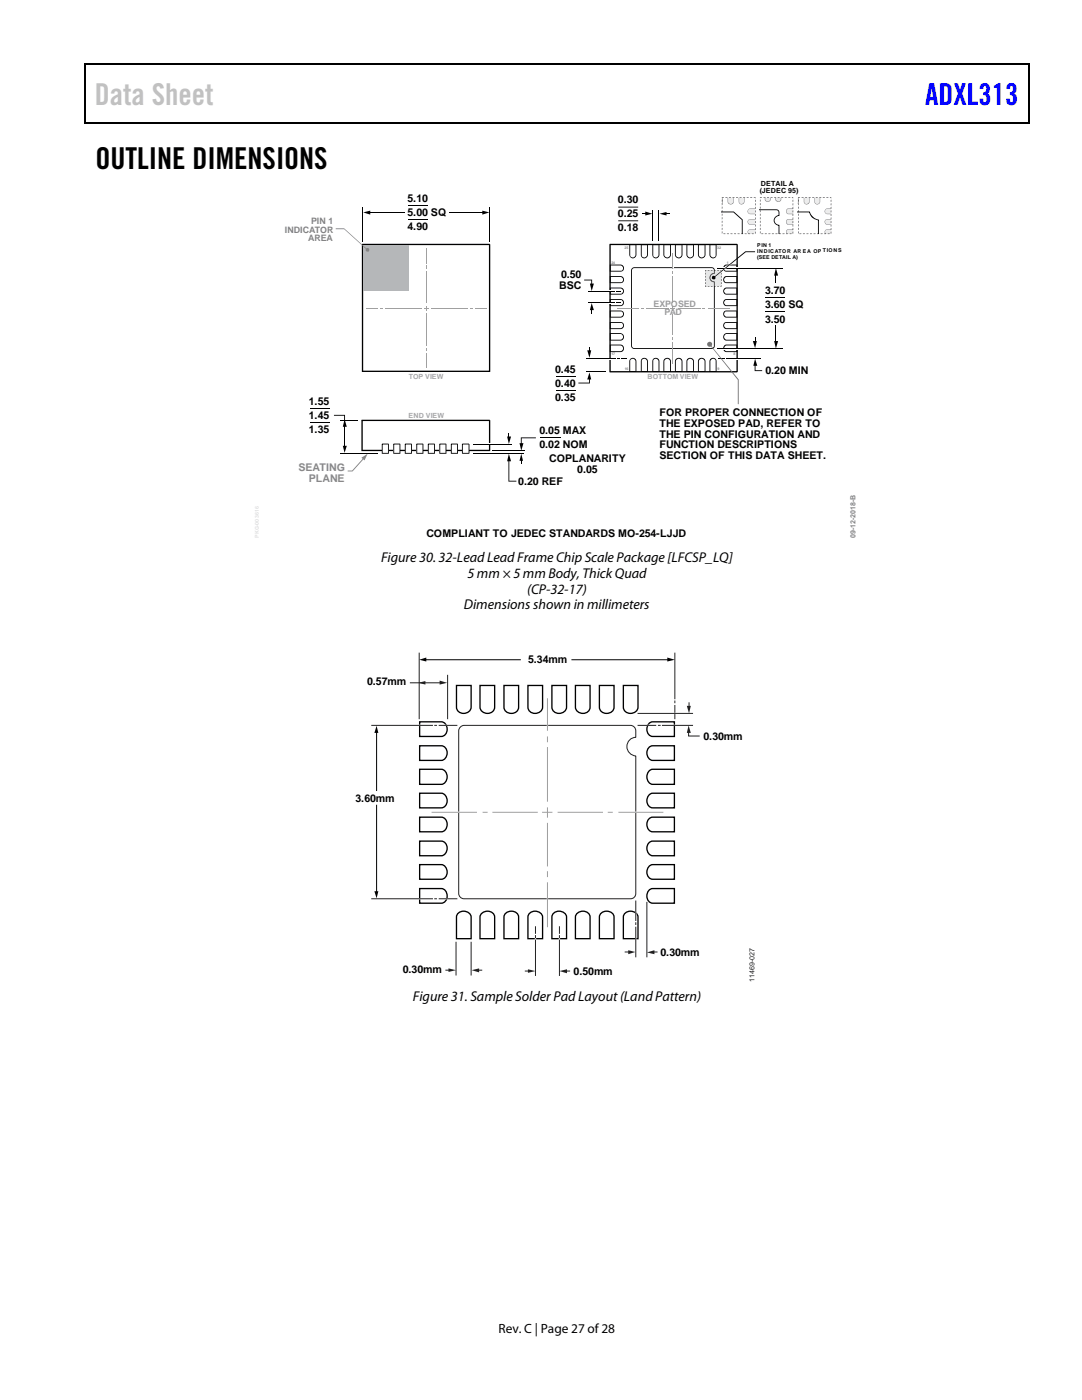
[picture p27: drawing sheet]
<svg xmlns="http://www.w3.org/2000/svg" width="216mm" height="279mm" viewBox="0 0 216 279" stroke-linecap="round" stroke-linejoin="round" font-family="sans-serif">
<defs><g id="words">
<text font-size="6" fill="#c1c1c1" x="18.9" y="21">Data Sheet</text>
<text font-size="6" fill="#00f" x="184.6" y="21">ADXL313</text>
<text font-size="6" x="19" y="33.7">OUTLINE DIMENSIONS</text>
<g font-size="2.8">
<text x="76" y="112.1">Figure 30. 32-Lead Lead Frame Chip Scale Package [LFCSP_LQ]</text>
<text x="93.3" y="115.3">5 mm × 5 mm Body, Thick Quad</text>
<text x="105.2" y="118.4">(CP-32-17)</text>
<text x="92.6" y="121.6">Dimensions shown in millimeters</text>
<text x="82.4" y="199.8">Figure 31. Sample Solder Pad Layout (Land Pattern)</text>
</g>
<text font-size="2.7" x="99.5" y="266">Rev. C | Page 27 of28</text>
<g font-size="2.1">
<text x="81.3" y="40.3">5.10</text>
<text x="123.3" y="40.6">0.30</text>
<text x="81.3" y="43.2">5.00 SQ</text>
<text x="81.3" y="46">4.90</text>
<text x="123.3" y="43.4">0.25</text>
<text x="123.3" y="46.2">0.18</text>
<text x="111.6" y="57.6">BSC</text>
<text x="111.9" y="55.5">0.50</text>
<text x="152.6" y="58.7">3.70</text>
<text x="152.6" y="61.5">3.60 SQ</text>
<text x="152.6" y="64.4">3.50</text>
<text x="110.8" y="74.4">0.45</text>
<text x="110.8" y="77.2">0.40</text>
<text x="152.7" y="74.6">0.20 MIN</text>
<text x="61.6" y="80.9">1.55</text>
<text x="61.6" y="83.7">1.45</text>
<text x="110.8" y="80.1">0.35</text>
<text x="131.6" y="83.1">FOR PROPER CONNECTION OF</text>
<text x="61.6" y="86.5">1.35</text>
<text x="107.6" y="86.7">0.05 MAX</text>
<text x="107.6" y="89.5">0.02 NOM</text>
<text x="131.6" y="85.2">THE EXPOSED PAD, REFER TO</text>
<text x="131.6" y="87.3">THE PIN CONFIGURATION AND</text>
<text x="131.6" y="89.5">FUNCTION DESCRIPTIONS</text>
<text x="109.6" y="92.2">COPLANARITY</text>
<text x="115.2" y="94.3">0.05</text>
<text x="131.6" y="91.6">SECTION OF THIS DATA SHEET.</text>
<text x="103.4" y="96.7">0.20 REF</text>
<text x="85.1" y="107.3">COMPLIANT TO JEDEC STANDARDS MO-254-LJJD</text>
<text x="73.3" y="136.7">0.57mm</text>
<text x="105.4" y="132.3">5.34mm</text>
<text x="140.4" y="147.6">0.30mm</text>
<text x="70.9" y="160">3.60mm</text>
<text x="131.8" y="190.8">0.30mm</text>
<text x="80.4" y="194.1">0.30mm</text>
<text x="114.4" y="194.5">0.50mm</text>
</g>
<g font-size="2.1" fill="#86888b">
<text x="59.5" y="94">SEATING</text>
<text x="61.6" y="96.1">PLANE</text>
</g>
<g font-size="1.8" fill="#808285">
<text x="56.9" y="46.4">INDICATOR</text>
<text x="62.1" y="44.7">PIN 1</text>
<text x="61.5" y="48.2">AREA</text>
</g>
<g font-size="1.8" fill="#9a9c9e">
<text x="130.4" y="61.2">EXPOSED</text>
<text x="132.6" y="62.8">PAD</text>
</g>
<g font-size="1.4">
<text x="151.6" y="38.6">(JEDEC 95)</text>
<text x="151.8" y="37.2">DETAIL A</text>
</g>
<g font-size="1.4" fill="#a4a6a9">
<text x="81.6" y="75.7">TOP VIEW</text>
<text x="129.2" y="75.6">BOTTOM VIEW</text>
<text x="81.5" y="83.4">END VIEW</text>
</g>
<text font-size="1.4" fill="#808285" x="170.7" y="107.4" transform="rotate(-90 170.7 107.4)">09-12-2018-B</text>
<text font-size="1.4" fill="#231f20" x="150.6" y="195.9" transform="rotate(-90 150.6 195.9)">11469-027</text>
<g font-size="1.1">
<text x="151.1" y="49.2">PIN 1</text>
<text x="151.1" y="50.4">INDICATOR AR EA OP TIONS</text>
<text x="151.1" y="51.7">(SEE DETAIL A)</text>
</g>
<g font-size=".7" fill="#808285">
<text x="122" y="52.6">24</text>
<text x="124.6" y="49.8">25</text>
<text x="143.1" y="49.7">32</text>
<text x="145.1" y="52.6">1</text>
<text x="122" y="70.9">17</text>
<text x="146.3" y="70.9">8</text>
<text x="124.7" y="73.8">16</text>
<text x="143.1" y="73.8">9</text>
</g>
</g></defs>
<path d="M16.9 12.7h.2v1h-.2zM16.9 12.7h.2v.3h-.2zM82.5 12.7h.3v.3h-.3zM205.1 12.7h.3v1h-.3zM205.1 12.7h.3v.3h-.3zM16.9 24.4h.2v.2h-.2zM82.3 24.4h.2v.2h-.2zM205.1 24.4h.3v.2h-.3zM121.6 48.7h25.5l.1 25.5h-.2v-25.3h-25.1v25.2h25.1l.2 .1-.2 .1h-25.3zM72.2 83.8h25.5l.1 6.1-25.7 .1v-6.1h.3v5.9h25.2v-5.8h-25.4z" fill="#000"/>
<path d="M17 13.7v10.7M17.1 12.8h65.4M82.8 12.8h122.3M205.2 13.7v10.7M17.1 24.5h188" fill="none" stroke="#000" stroke-width=".25"/>
<path d="M72.3 41.4v6.8M97.7 41.4v6.9" fill="none" stroke="#000" stroke-width=".2"/>
<path d="M76.3 88.6h1.2v1.9h-1.2z" fill="#fff"/>
<path d="M76.2 88.6h1.4v2h-1.4v-2h.2v1.8h1v-1.7z" fill="#000"/>
<path d="M78.6 88.6h1.2v1.9h-1.2z" fill="#fff"/>
<path d="M78.5 88.6h1.4v2h-1.4v-2h.2v1.8h1v-1.7z" fill="#000"/>
<path d="M80.9 88.6h1.2v1.9h-1.2z" fill="#fff"/>
<path d="M80.8 88.6h1.4v2h-1.4v-2h.2v1.8h1v-1.7z" fill="#000"/>
<path d="M83.2 88.6h1.2v1.9h-1.2z" fill="#fff"/>
<path d="M83.1 88.6h1.4v2h-1.4v-2h.1v1.8h1.1v-1.7z" fill="#000"/>
<path d="M85.5 88.6h1.2v1.9h-1.2z" fill="#fff"/>
<path d="M85.4 88.6h1.4v2h-1.4v-2h.1v1.8h1.1v-1.7z" fill="#000"/>
<path d="M87.8 88.6h1.2v1.9h-1.2z" fill="#fff"/>
<path d="M87.7 88.6h1.4v2h-1.4v-2h.1v1.8h1.1v-1.7z" fill="#000"/>
<path d="M90.1 88.6h1.2v1.9h-1.2z" fill="#fff"/>
<path d="M90 88.6h1.4v2h-1.4v-2h.1v1.8h1.1v-1.7z" fill="#000"/>
<path d="M92.3 88.6h1.3v1.9h-1.3z" fill="#fff"/>
<path d="M92.2 88.6h1.5l-.1 2-1.4-.1v-1.9h.2v1.8h1.1v-1.7zM101.2 87.1h.8l-.5 1.5zM101.5 86.5h.1v1h-.1zM101.5 90.6l.5 1.5h-.8zM101.5 91.8h.1v4.1h1.4v.2h-1.5z" fill="#000"/>
<path d="M67.9 83.9h3.5M68 90.5h7.5M94.5 90.5h10.1M98.2 89.9h6.4M107.7 87.4h4.1" fill="none" stroke="#000" stroke-width=".2"/>
<path d="M97.3 88.5h.7v.3h-.7z" fill="#fff"/>
<path d="M94.5 88.6h7.7" fill="none" stroke="#000" stroke-width=".2"/>
<path d="M72.2 48.7h25.5l.1 25.4h-.1v-.1l-.1 .1v-25.2h-25.1v25.1h25.2v.1l.1 .1h-25.6zM103.7 88.4h.8l-.5 1.5zM103.9 91.6h.2v1h-.2zM104 90.6l.4 1.4h-.7zM103.9 87.3h3v.2h-2.8v1.2h-.2z" fill="#000"/>
<path d="M72.5 48.9h9.1v9.1h-9.1z" fill="#b5b7b9"/>
<path d="M72.5 42.4l1.4-.4v.8zM96.2 42l1.5 .4-1.5 .4zM117.7 56.6h.8l-.4 1.5zM116.6 55.8h1.6v1.1h-.2v-.9h-1.4zM154.7 54.7h.2v1.7h-.2zM154.8 53.5l.5 1.5h-.8zM118 61.6h.2v1h-.2zM118.1 60.5l.4 1.4h-.8zM154.5 68.1h.8l-.5 1.5zM68.4 89h.8l-.4 1.4zM66.6 82.8h2.2v2.2h-.1v-2h-2.1zM68.8 83.7l.4 1.5h-.8z" fill="#000"/>
<path d="M73.6 42.4h7.2M89.6 42.4h6.9M154.8 65v3.3M68.8 84.9v4.3" fill="none" stroke="#000" stroke-width=".2"/>
<g fill="#fff">
<path d="M134.2 63.7h.3v.6h-.3z"/>
<path d="M134.2 50.8h.3v.5h-.3z"/>
</g>
<g fill="#000">
<path d="M128.8 42.2l1.4 .5-1.4 .3zM128 42.6h1v.1h-1zM132.7 42.6h1v.1h-1zM131.6 42.7l1.4-.4v.7z"/>
<path d="M123.4 41.2v.2h3.9v-.2zM123.4 44v.2h3.9v-.2z"/>
</g>
<path d="M81.5 41.1h4M81.5 43.7h4M130.3 42v6.1M131.5 42v6.1M61.9 81.5h3.8M61.9 84.4h3.8" fill="none" stroke="#000" stroke-width=".2"/>
<g fill="#9d9fa2">
<path d="M85 61l.1 1z"/>
<path d="M84.6 61.4l.9 .1z"/>
<path d="M85 69.5l.1 .5z"/>
</g>
<path d="M85.1 70.5v2.9" fill="none" stroke="#9d9fa2" stroke-width=".2"/>
<path d="M85 53l.1 .6z" fill="#9d9fa2"/>
<path d="M85.1 49.5v3M76.8 61.5h7.2" fill="none" stroke="#9d9fa2" stroke-width=".2"/>
<path d="M75.9 61.4l.5 .1z" fill="#9d9fa2"/>
<path d="M73 61.5h2.3M86.1 61.5h7.2" fill="none" stroke="#9d9fa2" stroke-width=".2"/>
<path d="M93.8 61.4l.4 .1z" fill="#9d9fa2"/>
<path d="M85.1 54.1v6.4M85.1 62.5v6.4M94.8 61.5h2.3" fill="none" stroke="#9d9fa2" stroke-width=".2"/>
<path d="M126.1 53.5l.4-.2h15.5a.6 .6 0 0 1 .6 .6l-.1 .8a.96 .96 0 0 0-.8 .7 .74 .74 0 0 1 .8-.8l-.1-.9-.4-.2h-15.5l-.3 .2v15.6l.3 .2 15.7-.1 .2-.4 .1-12.8a.71 .71 0 0 1-.8-.8 .94 .94 0 0 0 .9 .8v12.8a.6 .6 0 0 1-.6 .7h-15.5a.66 .66 0 0 1-.6-.7v-15.1z" fill="#000"/>
<g fill="#fff">
<path d="M134.1 69.7h.3v.5h-.3z"/>
<path d="M125.4 61.4h.5v.2h-.5z"/>
<path d="M142.6 61.4h.6v.2h-.6z"/>
<path d="M134.1 52.9h.3v.4h-.3z"/>
</g>
<g fill="#9d9fa2">
<path d="M134.2 61l.1 1z"/>
<path d="M133.8 61.4l1 .1z"/>
<path d="M134.2 67.3l.1 .5z"/>
</g>
<path d="M134.3 50.4v3.2M128.9 61.5h4.4M134.3 68.3v4.4" fill="none" stroke="#9d9fa2" stroke-width=".2"/>
<path d="M128 61.4l.5 .1z" fill="#9d9fa2"/>
<path d="M123.1 61.5h4.3M135.3 61.5h4.4" fill="none" stroke="#9d9fa2" stroke-width=".2"/>
<path d="M140.2 61.4l.4 .1z" fill="#9d9fa2"/>
<path d="M134.3 62.6v4.1M141.2 61.5h4.3" fill="none" stroke="#9d9fa2" stroke-width=".2"/>
<path d="M134.2 54.2l.1 .5z" fill="#9d9fa2"/>
<path d="M134.3 55.2v5.4" fill="none" stroke="#9d9fa2" stroke-width=".2"/>
<g fill="#000">
<path d="M121.7 59.7h2.1v.2h-1.9v1h1.9a.58 .58 0 0 0 .5-.6 .58 .58 0 0 0-.5-.5 .66 .66 0 0 1 .7 .6 .66 .66 0 0 1-.7 .7h-2.1zM121.7 57.4h2.1v.2h-1.9v1h1.9a.58 .58 0 0 0 .5-.5 .58 .58 0 0 0-.5-.6 .66 .66 0 0 1 .7 .6 .66 .66 0 0 1-.7 .7h-2.1zM121.7 55.1h2.1v.2h-1.9v1h1.9a.58 .58 0 0 0 .5-.5 .58 .58 0 0 0-.5-.6 .66 .66 0 0 1 .7 .6 .66 .66 0 0 1-.7 .7h-2.1zM121.7 52.8h2.1v.2h-1.9v1h1.9a.58 .58 0 0 0 .5-.5 .58 .58 0 0 0-.5-.6 .66 .66 0 0 1 .7 .7 .66 .66 0 0 1-.7 .6h-2.1zM125.6 48.7h1.4v2.2h-.2v-2h-1.1v2a.58 .58 0 0 0 .6 .5 .58 .58 0 0 0 .6-.5 .66 .66 0 0 1-.7 .7 .66 .66 0 0 1-.6-.7zM127.9 48.7h1.4v2.2h-.2v-2h-1.1v2a.58 .58 0 0 0 .6 .5 .58 .58 0 0 0 .6-.5 .66 .66 0 0 1-.7 .7 .66 .66 0 0 1-.6-.7zM130.2 48.7h1.4v2.2h-.2v-2h-1.1v2a.58 .58 0 0 0 .6 .5 .58 .58 0 0 0 .6-.5 .66 .66 0 0 1-.7 .7 .66 .66 0 0 1-.6-.7zM132.4 48.7h1.5v2.2h-.2v-2h-1.1v2a.63 .63 0 0 0 .6 .5 .63 .63 0 0 0 .6-.5 .71 .71 0 0 1-.7 .7 .71 .71 0 0 1-.7-.7zM134.7 48.7h1.5v2.2h-.2v-2h-1.1v2a.63 .63 0 0 0 .6 .5 .63 .63 0 0 0 .6-.5 .71 .71 0 0 1-.7 .7 .71 .71 0 0 1-.7-.7zM137 48.7h1.5v2.2h-.2v-2h-1.2v2a.63 .63 0 0 0 .7 .5 .63 .63 0 0 0 .6-.5 .71 .71 0 0 1-.7 .7 .71 .71 0 0 1-.7-.7zM139.3 48.7h1.5v2.2h-.2v-2h-1.2v2a.63 .63 0 0 0 .7 .5 .63 .63 0 0 0 .6-.5 .71 .71 0 0 1-.7 .7 .71 .71 0 0 1-.7-.7zM141.6 48.7h1.4v2.2h-.2v-2h-1.1v2a.58 .58 0 0 0 .6 .5 .58 .58 0 0 0 .6-.5 .67 .67 0 0 1-.7 .7 .67 .67 0 0 1-.6-.7z"/>
<path d="M144.5 59.9l.4-.1a.61 .61 0 0 0-.4 .5 .61 .61 0 0 0 .4 .6h2.1v-1h-2.1v-.2h2.2v1.4h-2.2a.72 .72 0 0 1-.4-1.2zM144.5 57.6l.4-.1a.61 .61 0 0 0-.4 .6 .61 .61 0 0 0 .4 .5h2.1v-1h-2.1v-.2h2.2v1.4h-2.2a.72 .72 0 0 1-.4-1.2zM144.5 55.3l.4-.1a.59 .59 0 0 0-.4 .6 .59 .59 0 0 0 .4 .5h2.1v-1h-2.1v-.2h2.2v1.4h-2.2a.71 .71 0 0 1-.6-.5 .71 .71 0 0 1 .2-.7zM144.5 53l.4-.1a.59 .59 0 0 0-.4 .6 .59 .59 0 0 0 .4 .5h2.1v-1h-2.1v-.2h2.2v1.4h-2.2a.71 .71 0 0 1-.6-.4 .71 .71 0 0 1 .2-.8zM121.7 68.8h2.1v.1h-1.9v1.2h1.9a.63 .63 0 0 0 .5-.6 .63 .63 0 0 0-.5-.6 .71 .71 0 0 1 .7 .7 .71 .71 0 0 1-.7 .7h-2.1zM121.7 66.5h2.1v.2h-1.9v1.1h1.9a.63 .63 0 0 0 .5-.6 .63 .63 0 0 0-.5-.6 .71 .71 0 0 1 .7 .7 .71 .71 0 0 1-.7 .7h-2.1zM121.7 64.3h2.1v.1h-1.9v1.1h1.9a.58 .58 0 0 0 .5-.6 .58 .58 0 0 0-.5-.5 .67 .67 0 0 1 .8 .6 .67 .67 0 0 1-.8 .7h-2.1zM121.7 62h2.1v.2h-1.9v1h1.9a.58 .58 0 0 0 .5-.6 .58 .58 0 0 0-.5-.5 .67 .67 0 0 1 .8 .6 .67 .67 0 0 1-.8 .7h-2.1zM125.8 71.6a.64 .64 0 0 1 .7-.1 .64 .64 0 0 1 .4 .6 .58 .58 0 0 0-.6-.5 .58 .58 0 0 0-.6 .5v2h1.1v-2h.2v2.1h-1.4v-2.1zM128.1 71.6a.66 .66 0 0 1 .7-.1 .66 .66 0 0 1 .4 .6 .58 .58 0 0 0-.6-.5 .58 .58 0 0 0-.6 .5v2h1.1v-2h.2v2.1h-1.4v-2.1zM130.4 71.6a.66 .66 0 0 1 .7-.1 .66 .66 0 0 1 .4 .6 .58 .58 0 0 0-.6-.5 .58 .58 0 0 0-.6 .5v2h1.1v-2h.2v2.1h-1.4v-2.1zM132.6 71.6a.68 .68 0 0 1 .8-.2 .68 .68 0 0 1 .4 .7 .63 .63 0 0 0-.6-.5 .63 .63 0 0 0-.6 .5v2h1.1v-2h.2v2.1h-1.5v-2.1z"/>
<path d="M134.9 71.6a.68 .68 0 0 1 .8-.2 .68 .68 0 0 1 .4 .7 .63 .63 0 0 0-.6-.5 .63 .63 0 0 0-.6 .5v2h1.1v-2h.2v2.1h-1.5v-2.1zM137.2 71.6a.7 .7 0 0 1 .8-.1 .7 .7 0 0 1 .4 .6 .63 .63 0 0 0-.6-.5 .63 .63 0 0 0-.7 .5v2h1.2v-2h.2v2.1h-1.5v-2.1zM139.5 71.6a.7 .7 0 0 1 .8-.1 .7 .7 0 0 1 .4 .6 .63 .63 0 0 0-.6-.5 .63 .63 0 0 0-.7 .5v2h1.2v-2h.2v2.1h-1.5v-2.1zM141.8 71.6a.63 .63 0 0 1 .7-.2 .63 .63 0 0 1 .4 .7 .58 .58 0 0 0-.6-.5 .58 .58 0 0 0-.6 .5v2h1.1v-2h.2v2.1h-1.4v-2.1zM144.5 69l.2-.2 .2 .1a.66 .66 0 0 0-.4 .6 .66 .66 0 0 0 .4 .6h2.1v-1.2h-2.1v-.1h2.2v1.5h-2.2a.77 .77 0 0 1-.4-1.3zM144.5 66.7l.4-.1a.66 .66 0 0 0-.4 .6 .66 .66 0 0 0 .4 .6h2.1v-1.1h-2.1v-.2h2.2v1.5h-2.2a.75 .75 0 0 1-.4-1.3zM144.5 64.5l.4-.1a.6 .6 0 0 0-.4 .5 .6 .6 0 0 0 .4 .6h2.1v-1.1h-2.1v-.1h2.2v1.4h-2.2a.74 .74 0 0 1-.4-1.2zM144.5 62.2l.4-.1a.6 .6 0 0 0-.4 .5 .6 .6 0 0 0 .4 .6h2.1v-1h-2.1v-.2h2.2v1.4h-2.2a.74 .74 0 0 1-.4-1.2z"/>
</g>
<path d="M121.4 58h.5v.3h-.5z" fill="#fff"/>
<path d="M122.1 58h.5v.2h-.5zM122.8 58h1v.2h-1z" fill="#000"/>
<path d="M117.4 58.1h4.6" fill="none" stroke="#000" stroke-width=".2"/>
<path d="M121.4 60.3h.5v.3h-.5z" fill="#fff"/>
<path d="M117.2 69.9h.8l-.4 1.5zM115.4 76.4h2.1v-.9h.2v1h-2.3zM117.5 69.3h.2v.9h-.2zM117.6 74.3l.4 1.4h-.8zM122.1 60.3h.5v.2h-.5zM122.8 60.3h1v.2h-1z" fill="#000"/>
<path d="M111 75.1h4M111 77.9h4M116.9 74.2h4M117.4 60.4h4.6" fill="none" stroke="#000" stroke-width=".2"/>
<path d="M121.4 71.4h.5v.3h-.5z" fill="#fff"/>
<path d="M116.9 71.5h5.9" fill="none" stroke="#000" stroke-width=".2"/>
<path d="M123.1 71.4h.5v.2h-.5zM124 71.4h1.1v.2h-1.1z" fill="#000"/>
<path d="M146.9 71.4h.5v.3h-.5z" fill="#fff"/>
<path d="M145.8 71.5h6" fill="none" stroke="#000" stroke-width=".2"/>
<path d="M143.3 71.4h1.4v.2h-1.4zM144.9 71.4h.6v.2h-.6zM150.2 68.1h.8l-.3 1.4zM150.6 67.4h.2v1h-.2zM150.7 71.6l.4 1.4h-.8zM150.6 72.7h.2v1.2h1.3v.2h-1.5z" fill="#000"/>
<path d="M144.2 53.3h3v.3h-3z" fill="#fff"/>
<path d="M143.2 53.5h13" fill="none" stroke="#000" stroke-width=".2"/>
<path d="M144.2 69.5h3v.2h-3z" fill="#fff"/>
<path d="M152.7 59.4h4M143.2 69.6h13M152.7 62.2h4" fill="none" stroke="#000" stroke-width=".2"/>
<path d="M140.8 53.9h1.6v.6a.78 .78 0 0 0-.7 .9 .94 .94 0 0 1 .9-.8v-.7h1.4v3.2h-1.4l-.1-.9a.98 .98 0 0 1-.8-.8 .68 .68 0 0 0 .7 .9v.8h-1.6z" fill="#e5e6e7"/>
<path d="M141.6 55.4a.88 .88 0 0 0 .8 .9v.8h.2l-.1-.9a.98 .98 0 0 1-.8-.8zM142.4 53.9v.6a.78 .78 0 0 0-.7 .9 .94 .94 0 0 1 .9-.8v-.7z" fill="#616365"/>
<g fill="#000">
<path d="M140.7 53.9l.2 .1h-.1v.2zM140.7 56.9l.2 .3h-.2zM143.7 53.9h.3v.3zM143.7 57.1l.3-.2v.3z"/>
<path d="M140.7 54.5l.1 .3v-.4zM140.7 55.1l.1 .3v-.4zM140.7 55.7l.1 .4v-.5zM140.7 56.3l.1 .4z"/>
<path d="M141.2 57.1l.4 .1zM141.8 57.1l.4 .1zM142.4 57.1l.4 .1zM143.1 57.1h.4z"/>
<path d="M143.1 53.9h.4zM142.4 53.9l.4 .1zM141.8 53.9l.4 .1zM141.2 53.9l.4 .1z"/>
<path d="M143.9 56.3l.1 .4zM143.9 55.7l.1 .4v-.5zM143.9 55.1l.1 .3v-.4zM143.9 54.5l.1 .3v-.4z"/>
</g>
<path d="M143.3 54.6l3.5-2.9 .2 .2-3.5 2.8z" fill="#fff"/>
<g fill="#000">
<path d="M142.4 55.4l6.3-5.2h2v.1h-1.9l-6.3 5.1z"/>
<circle cx="142.4" cy="55.4" r=".37"/>
</g>
<path d="M164.8 41.7h1v1l-1-.1a.54 .54 0 0 1 0-.9z" fill="#eceded"/>
<path d="M164.8 41.7l1-.1-1 .1a.54 .54 0 0 0 0 .9l1 .1h-.7a.57 .57 0 0 1-.5-.4 .57 .57 0 0 1 .2-.6z" fill="#717375"/>
<path d="M164.7 44l.4-.2h.7v1h-.7a.52 .52 0 0 1-.4-.8z" fill="#eceded"/>
<path d="M164.6 44l.5-.3h.7l-.7 .1a.49 .49 0 0 0-.5 .5 .49 .49 0 0 0 .5 .5h.7l-.7 .1a.59 .59 0 0 1-.5-.9z" fill="#717375"/>
<path d="M164.7 46l.4-.2h.7v.8h-1l-.2-.3z" fill="#eceded"/>
<path d="M164.6 46l.5-.3h.7l-.7 .1a.44 .44 0 0 0-.5 .3 .44 .44 0 0 0 .2 .5l-.2-.1z" fill="#717375"/>
<path d="M162.6 39.5h1v.8l-.3 .3-.3 .1-.3-.2z" fill="#eceded"/>
<path d="M162.5 39.5l.1 .8 .2 .3 .2 .1 .5-.2 .1-1 .1 .8a.58 .58 0 0 1-.6 .5 .58 .58 0 0 1-.6-.5z" fill="#717375"/>
<path d="M160.5 39.5h.9v.8a.49 .49 0 0 1-.4 .4 .49 .49 0 0 1-.5-.4z" fill="#eceded"/>
<path d="M160.4 39.5l.1 .8a.49 .49 0 0 0 .5 .4 .49 .49 0 0 0 .4-.4v-.8l.1 .8a.58 .58 0 0 1-.5 .5 .58 .58 0 0 1-.6-.5z" fill="#717375"/>
<path d="M159.1 39.5h.2v.8l-.2 .2z" fill="#eceded"/>
<path d="M159.3 39.5l.1 .8-.3 .3 .2-.3z" fill="#717375"/>
<path d="M159.1 42.2l2.5 .1a2.43 2.43 0 0 0 1.8 1.6v2.8h-.2l.1-2.8a1.86 1.86 0 0 1-1.9-1.6l.1 .1h-2.4z" fill="#000"/>
<path d="M149.5 41.7h1.2v1l-1.2-.1a.54 .54 0 0 1 0-.9z" fill="#eceded"/>
<path d="M149.4 41.7l1.3-.1-1.2 .1a.54 .54 0 0 0 0 .9l1.2 .1h-1a.57 .57 0 0 1-.5-.4 .57 .57 0 0 1 .2-.6z" fill="#717375"/>
<path d="M149.3 44l.4-.2h1v1h-1a.52 .52 0 0 1-.4-.8z" fill="#eceded"/>
<path d="M149.2 44l.5-.3h1l-1 .1a.49 .49 0 0 0-.4 .5 .49 .49 0 0 0 .4 .5h1l-1 .1a.59 .59 0 0 1-.5-.9z" fill="#717375"/>
<path d="M149.3 46l.4-.2h1v.8h-1.3l-.1-.3z" fill="#eceded"/>
<path d="M149.2 46l.5-.3h1l-1 .1a.44 .44 0 0 0-.4 .3 .44 .44 0 0 0 .1 .5l-.2-.1z" fill="#717375"/>
<path d="M147.5 39.5h1v.8a.49 .49 0 0 1-.5 .4 .49 .49 0 0 1-.5-.4z" fill="#eceded"/>
<path d="M147.4 39.5l.1 .8a.49 .49 0 0 0 .5 .4 .49 .49 0 0 0 .5-.4v-.8v.8a.58 .58 0 0 1-.5 .5 .58 .58 0 0 1-.6-.5z" fill="#717375"/>
<path d="M145.3 39.5h1v.8a.54 .54 0 0 1-.5 .4 .54 .54 0 0 1-.5-.4z" fill="#eceded"/>
<path d="M145.2 39.5l.1 .8a.54 .54 0 0 0 .5 .4 .54 .54 0 0 0 .5-.4v-.8l.1 .8a.63 .63 0 0 1-.6 .5 .63 .63 0 0 1-.6-.5z" fill="#717375"/>
<path d="M144 39.5v1z" fill="#eceded"/>
<path d="M144.1 39.5l.1 .9-.2 .2z" fill="#717375"/>
<path d="M144 42.2h2.4l1.8 1.6v2.9h-.2v-2.8l-1.7-1.5h-2.3z" fill="#000"/>
<path d="M157.1 41.7h1.2v1l-1.2-.1a.59 .59 0 0 1 0-.9z" fill="#eceded"/>
<path d="M157.1 41.7l1.2-.1-1 .1a.51 .51 0 0 0-.4 .5 .51 .51 0 0 0 .4 .5h1h-1a.6 .6 0 0 1-.5-.4 .6 .6 0 0 1 .3-.6z" fill="#717375"/>
<path d="M157.1 43.9l1.2-.1v1h-1a.54 .54 0 0 1-.2-.9z" fill="#eceded"/>
<path d="M157.1 43.8l1.2-.1-1 .1a.51 .51 0 0 0-.4 .5 .51 .51 0 0 0 .4 .5h1l-1 .1a.61 .61 0 0 1-.5-.5 .61 .61 0 0 1 .3-.6z" fill="#717375"/>
<path d="M157.1 45.9l1.2-.1v.8h-1.3l-.1-.3z" fill="#eceded"/>
<path d="M157.1 45.8l1.2-.1-1 .1a.49 .49 0 0 0-.3 .8l-.1-.3z" fill="#717375"/>
<path d="M151.6 41.8h3.3a.6 .6 0 0 1 .6 .6v.6a.97 .97 0 0 0-.9 1 .97 .97 0 0 0 .9 .9v1.8h-.1v-1.8a.97 .97 0 0 1-1-.9 .97 .97 0 0 1 1-1l-.1-.8-.2-.2h-3.5z" fill="#000"/>
<path d="M154.8 39.5h1v.3a.51 .51 0 0 1-.5 .4 .51 .51 0 0 1-.5-.4z" fill="#eaeaeb"/>
<path d="M154.7 39.5l.1 .3a.51 .51 0 0 0 .5 .4 .51 .51 0 0 0 .5-.4l.1-.3a.61 .61 0 0 1-.6 .8 .61 .61 0 0 1-.6-.8z" fill="#5c5d60"/>
<path d="M152.7 39.5h1l-.1 .5a.54 .54 0 0 1-.9-.2z" fill="#eaeaeb"/>
<path d="M152.6 39.5l.1 .3a.51 .51 0 0 0 .5 .4 .51 .51 0 0 0 .5-.4l.1-.3a.61 .61 0 0 1-.6 .8 .61 .61 0 0 1-.6-.8z" fill="#5c5d60"/>
<g fill="#000">
<path d="M144 39.4v.2l.5-.1zM144 39.8v.5zM144 40.5v.5zM144 41.2v.5zM144 42v.4zM144 42.7v.4zM144 43.4v.4zM144 44.1v.4zM144 44.8v.4zM144 45.5v.4zM144 46.2v.4zM144.3 46.6l.4 .1zM145 46.6l.5 .1zM145.7 46.6l.5 .1zM146.4 46.6l.5 .1zM147.1 46.6l.5 .1zM147.8 46.6l.5 .1zM148.5 46.6l.5 .1zM149.3 46.6l.4 .1zM150 46.6l.4 .1zM150.7 46.2l.1 .4zM150.7 45.5l.1 .4zM150.7 44.8l.1 .4zM150.7 44.1l.1 .4zM150.7 43.4l.1 .4zM150.7 42.7l.1 .4zM150.7 42l.1 .4zM150.7 41.2l.1 .5zM150.7 40.5l.1 .5zM150.7 39.8l.1 .5zM150.4 39.4l.4 .2v-.2zM149.7 39.4l.4 .1zM149 39.4l.4 .1zM148.3 39.4l.4 .1zM147.6 39.4l.4 .1zM146.9 39.4l.4 .1zM146.2 39.4l.4 .1zM145.5 39.4l.4 .1zM144.7 39.4l.5 .1z"/>
<path d="M151.6 39.4v.2l.5-.1zM151.6 39.8v.5zM151.6 40.5v.5zM151.6 41.2v.5zM151.6 42v.4zM151.6 42.7v.4zM151.6 43.4v.4zM151.6 44.1v.4zM151.6 44.8v.4zM151.6 45.5v.4zM151.6 46.2v.4zM151.9 46.6h.4zM152.6 46.6h.5zM153.3 46.6h.5zM154 46.6h.5zM154.7 46.6h.5zM155.4 46.6h.5zM156.1 46.6h.5zM156.9 46.6h.4zM157.6 46.6h.4zM158.2 46.3l.1 .3v-.4zM158.2 45.6l.1 .3v-.4zM158.2 44.9l.1 .3v-.4zM158.2 44.2l.1 .3v-.4zM158.2 43.4l.1 .4v-.4zM158.2 42.7l.1 .4v-.4zM158.2 42l.1 .4v-.4zM158.2 41.3l.1 .4v-.5zM158.2 40.6l.1 .4v-.5zM158.2 39.9l.1 .4v-.5zM158 39.4l.3 .2v-.2zM157.3 39.4l.4 .1zM156.6 39.4l.4 .1zM155.9 39.4l.4 .1zM155.2 39.4l.4 .1zM154.5 39.4l.4 .1zM153.8 39.4l.4 .1zM153.1 39.4l.4 .1zM152.3 39.4l.5 .1z"/>
<path d="M159.2 39.4v.2l.5-.1zM159.2 39.8v.5zM159.2 40.5v.5zM159.2 41.2v.5zM159.2 42v.4zM159.2 42.7v.4zM159.2 43.4v.4zM159.2 44.1v.4zM159.2 44.8v.4zM159.2 45.5v.4zM159.2 46.2v.4zM159.5 46.6h.4zM160.2 46.6h.5zM160.9 46.6h.5zM161.6 46.6h.5zM162.3 46.6h.5zM163 46.6h.5zM163.7 46.6h.5zM164.5 46.6h.4zM165.2 46.6h.4zM165.8 46.3l.1 .3v-.4zM165.8 45.6l.1 .3v-.4zM165.8 44.9l.1 .3v-.4zM165.8 44.2l.1 .3v-.4zM165.8 43.4l.1 .4v-.4zM165.8 42.7l.1 .4v-.4zM165.8 42l.1 .4v-.4zM165.8 41.3l.1 .4v-.5zM165.8 40.6l.1 .4v-.5zM165.8 39.9l.1 .4v-.5zM165.6 39.4l.3 .2v-.2zM164.9 39.4l.4 .1zM164.2 39.4l.4 .1zM163.5 39.4l.4 .1zM162.8 39.4l.4 .1zM162.1 39.4l.4 .1zM161.4 39.4l.4 .1zM160.7 39.4l.4 .1zM159.9 39.4l.5 .1z"/>
</g>
<g fill="#717275">
<path d="M141.5 68.7l.1-.1 5.8 7.1-.1 5-.1-4.9z"/>
<circle cx="141.6" cy="68.7" r=".51"/>
</g>
<g fill="#808285">
<path d="M69.4 93.9h.9l2.3-2.5v.1l-2.3 2.6h-.9z"/>
<path d="M72.1 91.4l1.3-.8-.7 1.3z"/>
<path d="M67 45.6h1.7l4.7 4.2-.1 .1-4.6-4.2h-1.7z"/>
<circle cx="73.3" cy="49.9" r=".37"/>
</g>
<g fill="none" stroke="#000" stroke-width=".27">
<path d="M91.1 136.8h2.9v4.3a1.48 1.48 0 0 1-1.5 1.3 1.48 1.48 0 0 1-1.4-1.3zM95.8 136.8h2.9v4.3a1.48 1.48 0 0 1-1.5 1.3 1.48 1.48 0 0 1-1.4-1.3zM100.6 136.8h2.9v4.3a1.48 1.48 0 0 1-1.5 1.3 1.48 1.48 0 0 1-1.4-1.3zM105.3 136.8h3v4.3a1.48 1.48 0 0 1-1.5 1.3 1.48 1.48 0 0 1-1.5-1.3zM110.1 136.8h2.9v4.3a1.48 1.48 0 0 1-1.4 1.3 1.48 1.48 0 0 1-1.5-1.3zM114.8 136.8h2.9v4.3a1.48 1.48 0 0 1-1.4 1.3 1.48 1.48 0 0 1-1.5-1.3zM119.6 136.8h2.9v4.3a1.48 1.48 0 0 1-1.4 1.3 1.48 1.48 0 0 1-1.5-1.3zM124.4 136.8h2.9v4.3a1.48 1.48 0 0 1-1.5 1.3 1.48 1.48 0 0 1-1.4-1.3zM83.7 158.3h4.4a1.5 1.5 0 0 1 1.1 1.5 1.5 1.5 0 0 1-1.1 1.4h-4.4zM83.7 153.5h4.4a1.56 1.56 0 0 1 1.1 1.5 1.56 1.56 0 0 1-1.1 1.5h-4.4zM83.7 148.8h4.4a1.5 1.5 0 0 1 1.1 1.5 1.5 1.5 0 0 1-1.1 1.5h-4.4zM83.7 144.1h4.4a1.5 1.5 0 0 1 1.1 1.4 1.5 1.5 0 0 1-1.1 1.5h-4.4z"/>
<path d="M129.6 158.6l.6-.3h4.4v2.9h-4.4a1.52 1.52 0 0 1-.6-2.6zM129.6 153.8l.6-.3h4.4v3h-4.4a1.61 1.61 0 0 1-.6-2.7zM129.6 149.1l.6-.3h4.4v3h-4.4a1.57 1.57 0 0 1-.6-2.7zM129.6 144.3l.6-.2h4.4v2.9h-4.4a1.54 1.54 0 0 1-.6-2.7zM83.7 177.3h4.4a1.5 1.5 0 0 1 1.1 1.5 1.5 1.5 0 0 1-1.1 1.5h-4.4zM83.7 172.6h4.4a1.5 1.5 0 0 1 1.1 1.4 1.5 1.5 0 0 1-1.1 1.5h-4.4zM83.7 167.9h4.4a1.5 1.5 0 0 1 1.1 1.4 1.5 1.5 0 0 1-1.1 1.5h-4.4zM83.7 163.1h4.4a1.5 1.5 0 0 1 1.1 1.4 1.5 1.5 0 0 1-1.1 1.5h-4.4zM129.6 177.6l.6-.3h4.4v3h-4.4a1.54 1.54 0 0 1-.6-2.7zM129.6 172.9l.6-.3h4.4v2.9h-4.4a1.52 1.52 0 0 1-.6-2.6zM129.6 168.1l.6-.2h4.4v2.9h-4.4a1.57 1.57 0 0 1-.6-2.7zM129.6 163.4l.6-.3h4.4v2.9h-4.4a1.56 1.56 0 0 1-.6-2.6z"/>
<path d="M91.4 182.3a1.57 1.57 0 0 1 2.6 .7v4.3h-2.9v-4.3zM96.1 182.3a1.52 1.52 0 0 1 2.6 .7v4.3h-2.9v-4.3zM100.8 182.3a1.54 1.54 0 0 1 2.7 .7v4.3h-2.9v-4.3zM105.6 182.3a1.57 1.57 0 0 1 2.7 .7v4.3h-3v-4.3zM110.4 182.3a1.57 1.57 0 0 1 2.6 .7v4.3h-2.9v-4.3zM115.1 182.3a1.52 1.52 0 0 1 2.6 .7v4.3h-2.9v-4.3zM119.9 182.3a1.56 1.56 0 0 1 2.6 .7v4.3h-2.9v-4.3zM124.7 182.3a1.57 1.57 0 0 1 2.6 .7v4.3h-2.9v-4.3z"/>
</g>
<g fill="none" stroke="#231f20" stroke-width=".2">
<path d="M83.6 130.3v13.2M89.3 134.7v8.8M134.7 130.3v9.2M134.7 139.8v.5M74.1 144.8h12.3M86.7 144.8h.5M87.5 144.8h3.8M91.7 145.2l.9-.4h33.2a1.07 1.07 0 0 1 1.1 1v1.4a1.86 1.86 0 0 0-1.8 1.8 1.86 1.86 0 0 0 1.8 1.9v27.4a1.02 1.02 0 0 1-1.1 1.1h-33.2a1.08 1.08 0 0 1-1.1-1.1v-32.5zM127.2 144.8h3.7M131.3 144.8h.5M132.1 144.8h6.2M134.7 140.7v2.8"/>
<path d="M137.5 140.2v.9M74.1 179.4h12.3M86.7 179.4h.5M87.5 179.4h3.8M126.9 179.7v4.1M129.1 180v11.1M91 188v6.7M94 188v6.7M126.9 184.1v.5M126.9 184.9v6.2"/>
</g>
<path d="M134.7 136.4v6.5M83.3 144.8h6.5M109.2 144.6v.4M128.7 144.8h6.5M83.3 179.4h6.5M91.3 162.1h.5M109.2 179.1v.5M126.7 162.1h.4M126.9 181.6v6.4" fill="none" stroke="#fff" stroke-width=".27"/>
<g fill="none" stroke="#9c9ea1" stroke-width=".2">
<path d="M109.2 139.5v6.2M109.2 147v1.1M109.2 149.2v10.7M86.2 162.1h8.9M96.4 162.1h.8M98.3 162.1h8.9M108.3 162.1h1.8M109.2 161.2v1.9M109.2 164.3v8.5M109.2 174v.9M109.2 176.2v8.7M111.4 162.1h8.8"/>
<path d="M121.4 162.1h.8M123.5 162.1h8.8"/>
</g>
<path d="M84.8 131.7h19.1M114 131.7h19.4M75.1 146v11.9M75.1 160.6v17.5" fill="none" stroke="#000" stroke-width=".2"/>
<path d="M83.6 131.7l1.5-.5v.8zM133.2 131.2l1.5 .5-1.5 .3zM75.1 144.9l.4 1.4h-.8zM74.7 177.9h.8l-.4 1.4z" fill="#000"/>
<path d="M137 140.9h.8l-.3 1.5z" fill="#231f20"/>
<path d="M137.4 146v.9h2.2" fill="none" stroke="#231f20" stroke-width=".2"/>
<path d="M137.4 144.8l.4 1.5h-.8z" fill="#231f20"/>
<path d="M124.6 190h1" fill="none" stroke="#231f20" stroke-width=".2"/>
<path d="M125.4 189.6l1.4 .4-1.4 .4z" fill="#231f20"/>
<path d="M130.3 190h.9" fill="none" stroke="#231f20" stroke-width=".2"/>
<path d="M129.1 190.1l1.5-.5v.8z" fill="#231f20"/>
<path d="M88.9 193.6h.9" fill="none" stroke="#231f20" stroke-width=".2"/>
<path d="M89.5 193.3l1.5 .3-1.5 .4z" fill="#231f20"/>
<path d="M95.3 193.6h.9" fill="none" stroke="#231f20" stroke-width=".2"/>
<path d="M94.1 193.6l1.5-.3v.8z" fill="#231f20"/>
<path d="M104.7 193.8h.9" fill="none" stroke="#231f20" stroke-width=".2"/>
<path d="M105.3 193.4l1.5 .4-1.5 .3z" fill="#231f20"/>
<path d="M112.9 193.8h.9" fill="none" stroke="#231f20" stroke-width=".2"/>
<path d="M111.6 193.8l1.5-.4v.8z" fill="#231f20"/>
<path d="M134.4 142.4h.6" fill="none" stroke="#fff" stroke-width=".27"/>
<path d="M81.8 136.3h6.2M127.2 142.4h11.1" fill="none" stroke="#231f20" stroke-width=".2"/>
<g fill="#231f20">
<path d="M83.5 136.3l1.4-.4v.7z"/>
<path d="M87.7 135.8l1.5 .5-1.5 .3z"/>
</g>
<path d="M106.8 184.1v6.5M111.6 184.1v6.5" fill="none" stroke="#fff" stroke-width=".27"/>
<path d="M106.8 184.9v1.5M106.8 186.6v.6M106.8 187.5v7.3M111.6 184.9v1.5M111.6 186.6v.6M111.6 187.5v7.3" fill="none" stroke="#231f20" stroke-width=".2"/>
<use href="#words"/>
</svg>
